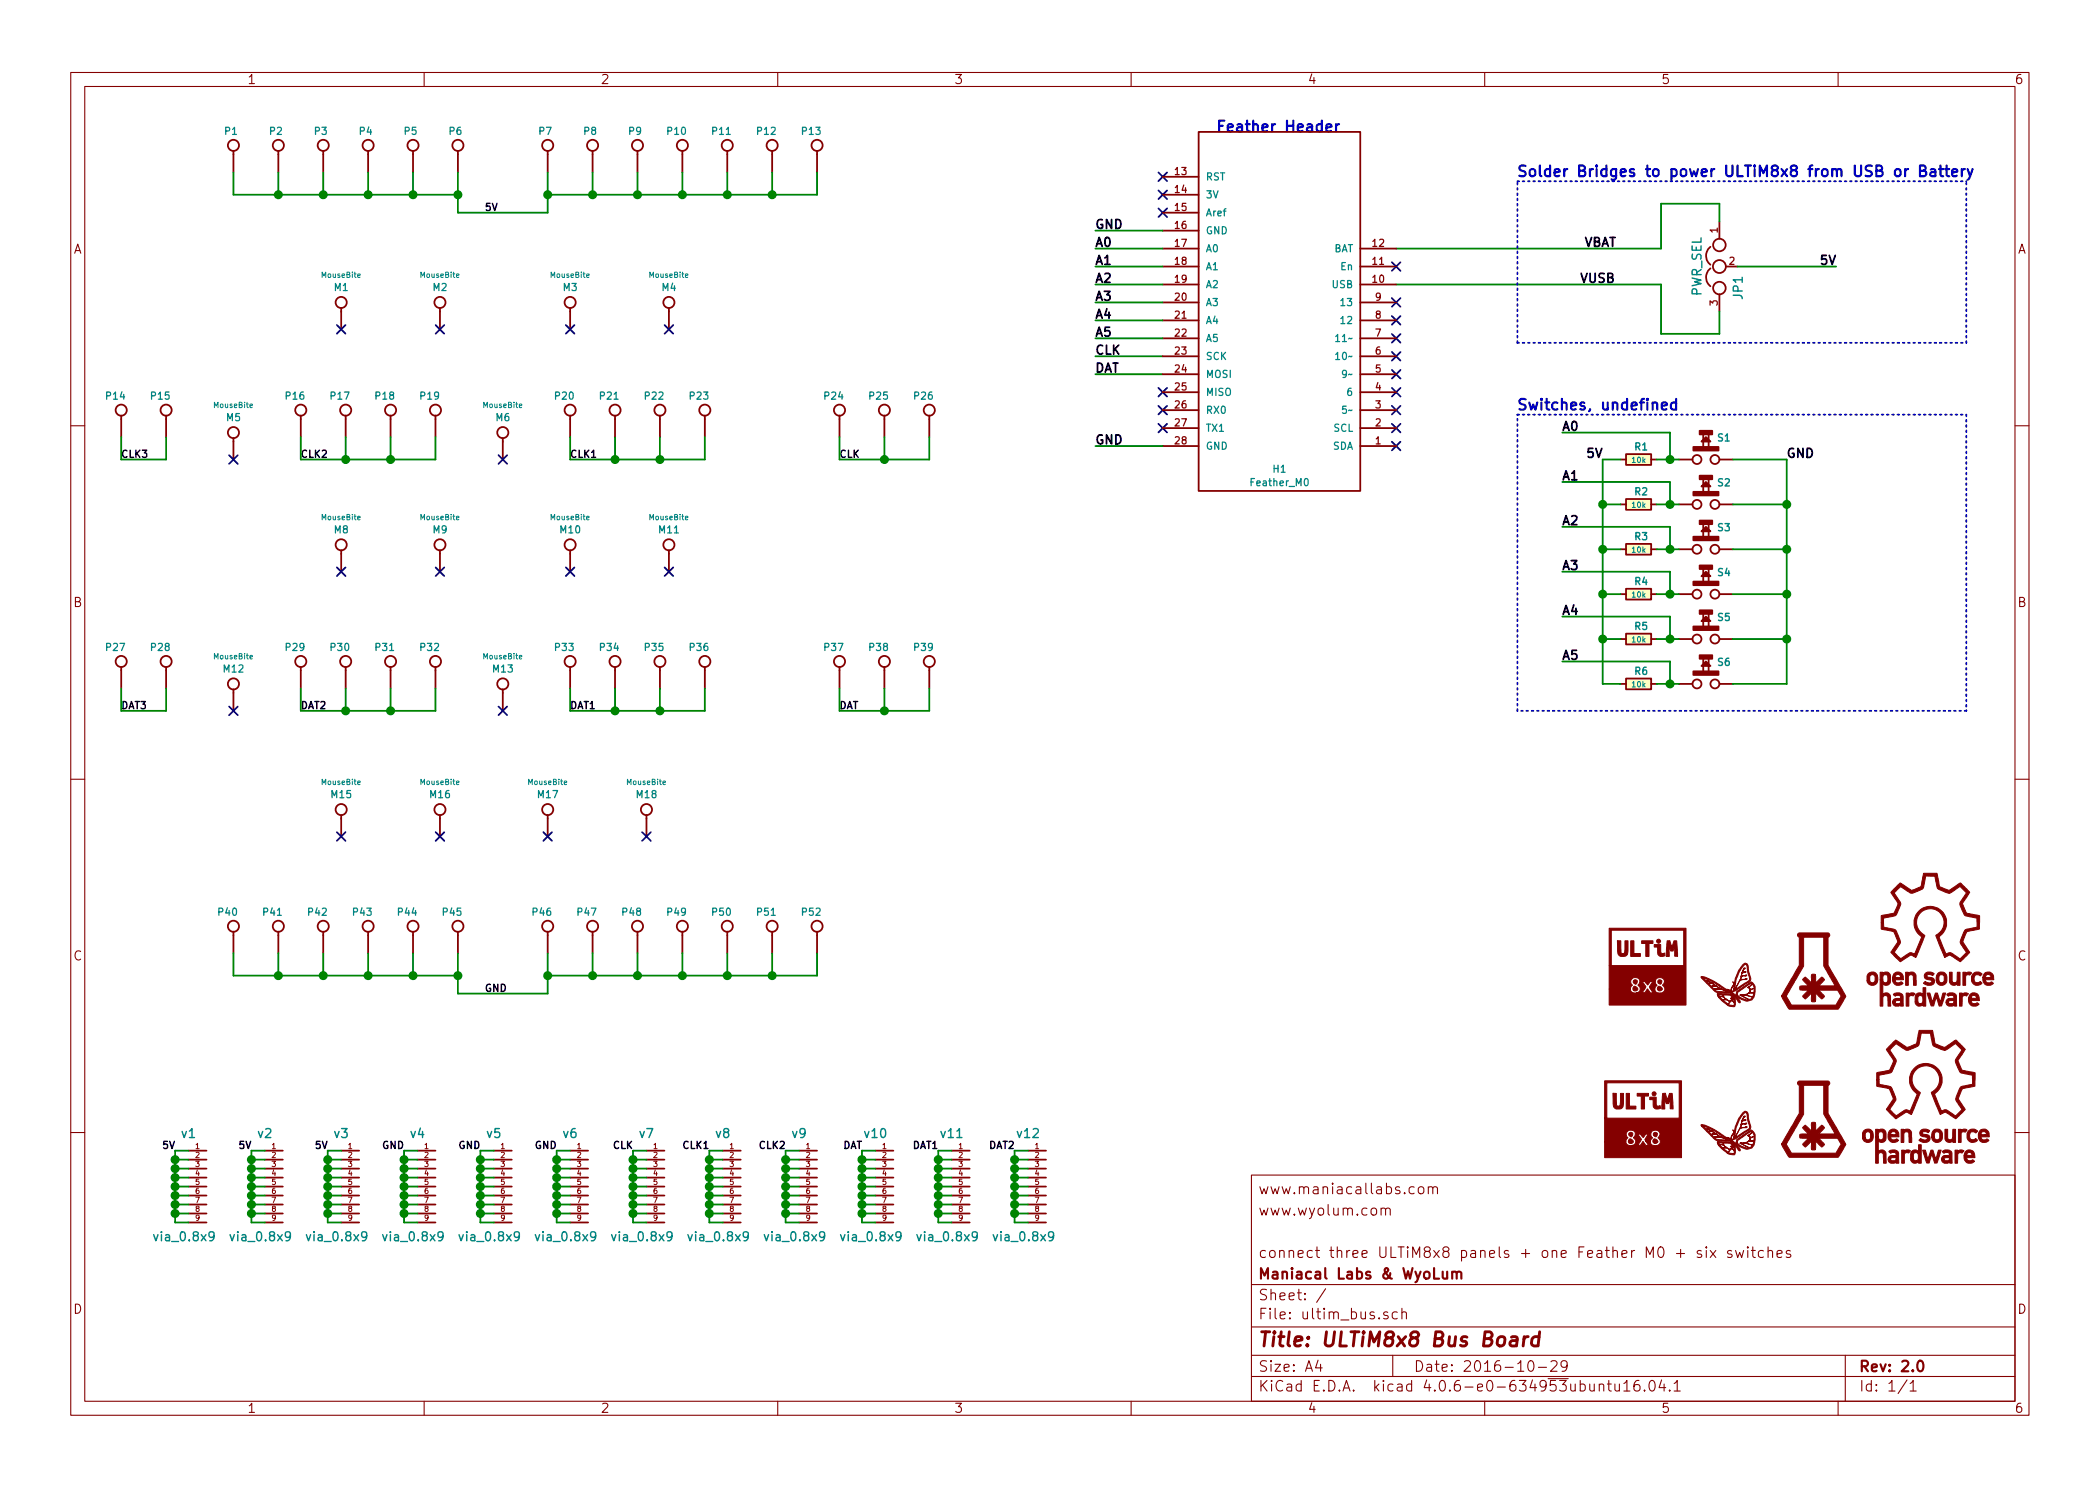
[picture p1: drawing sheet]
<svg xmlns="http://www.w3.org/2000/svg" width="297mm" height="210mm" viewBox="0 0 297 210" stroke-linecap="round" stroke-linejoin="round" font-family="sans-serif">
<defs><g id="words">
<text font-size="2.8" fill="#840000" x="178" y="190.5">Title: ULTiM8x8 Bus Board</text>
<g font-size="2.1" fill="#0000c2">
<text x="172.1" y="18.7">Feather Header</text>
<text x="214.6" y="25">Solder Bridges to power ULTiM8x8 from USB or Battery</text>
<text x="214.6" y="58">Switches, undefined</text>
</g>
<g font-size="2.1" fill="#840000">
<text x="178" y="172">www.wyolum.com</text>
<text x="178" y="169">www.maniacallabs.com</text>
<text x="178" y="178">connect three ULTiM8x8 panels + one Feather M0 + six switches</text>
<text x="178" y="184">Sheet: /</text>
<text x="178" y="181">Maniacal Labs &amp; WyoLum</text>
<text x="178" y="186.7">File: ultim_bus.sch</text>
<text x="178" y="196.9">KiCad E.D.A. kicad 4.0.6-e0-634953ubuntu16.04.1</text>
<text x="178" y="194.1">Size: A4</text>
<text x="200" y="194.1">Date: 2016-10-29</text>
<text x="263" y="194.1">Rev: 2.0</text>
<text x="263" y="196.9">Id: 1/1</text>
</g>
<g font-size="1.8" fill="#840000">
<text x="35" y="11.9">1</text>
<text x="85" y="11.9">2</text>
<text x="135" y="11.9">3</text>
<text x="185" y="11.9">4</text>
<text x="235" y="11.9">5</text>
<text x="285" y="11.9">6</text>
<text x="10.4" y="35.9">A</text>
<text x="285.4" y="35.9">A</text>
<text x="10.4" y="85.9">B</text>
<text x="285.4" y="85.9">B</text>
<text x="10.4" y="135.9">C</text>
<text x="285.4" y="135.9">C</text>
<text x="10.4" y="185.9">D</text>
<text x="285.4" y="185.9">D</text>
<text x="35" y="199.9">1</text>
<text x="85" y="199.9">2</text>
<text x="135" y="199.9">3</text>
<text x="185" y="199.9">4</text>
<text x="235" y="199.9">5</text>
<text x="285" y="199.9">6</text>
</g>
<g font-size="1.8">
<text x="154.9" y="34.9">A0</text>
<text x="154.9" y="32.4">GND</text>
<text x="224.2" y="34.9">VBAT</text>
<text x="154.9" y="37.5">A1</text>
<text x="154.9" y="40">A2</text>
<text x="223.5" y="40">VUSB</text>
<text x="257.6" y="37.5">5V</text>
<text x="154.9" y="42.5">A3</text>
<text x="154.9" y="45.1">A4</text>
<text x="154.9" y="47.6">A5</text>
<text x="154.9" y="50.2">CLK</text>
<text x="154.9" y="52.7">DAT</text>
<text x="154.9" y="62.9">GND</text>
<text x="221" y="61">A0</text>
<text x="224.5" y="64.8">5V</text>
<text x="252.7" y="64.8">GND</text>
<text x="221" y="67.9">A1</text>
<text x="221" y="74.3">A2</text>
<text x="221" y="80.6">A3</text>
<text x="221" y="87">A4</text>
<text x="221" y="93.3">A5</text>
</g>
<g font-size="1.8" fill="#008484">
<text x="240.7" y="42" transform="rotate(-90 240.7 42)">PWR_SEL</text>
<text x="246.5" y="42.3" transform="rotate(-90 246.5 42.3)">JP1</text>
<text x="25.7" y="161">v1</text>
<text x="36.5" y="161">v2</text>
<text x="47.3" y="161">v3</text>
<text x="58.1" y="161">v4</text>
<text x="68.9" y="161">v5</text>
<text x="79.7" y="161">v6</text>
<text x="90.5" y="161">v7</text>
<text x="101.3" y="161">v8</text>
<text x="112.1" y="161">v9</text>
<text x="122.4" y="161">v10</text>
<text x="133.1" y="161">v11</text>
<text x="143.9" y="161">v12</text>
<text x="22.1" y="175.6">via_0.8x9</text>
<text x="32.9" y="175.6">via_0.8x9</text>
<text x="43.7" y="175.6">via_0.8x9</text>
<text x="54.5" y="175.6">via_0.8x9</text>
<text x="65.3" y="175.6">via_0.8x9</text>
<text x="76.1" y="175.6">via_0.8x9</text>
<text x="86.9" y="175.6">via_0.8x9</text>
<text x="97.7" y="175.6">via_0.8x9</text>
<text x="108.5" y="175.6">via_0.8x9</text>
<text x="119.3" y="175.6">via_0.8x9</text>
<text x="130" y="175.6">via_0.8x9</text>
<text x="140.8" y="175.6">via_0.8x9</text>
</g>
<g font-size="1.4" fill="#008484">
<text x="31.8" y="19.1">P1</text>
<text x="38.2" y="19.1">P2</text>
<text x="44.5" y="19.1">P3</text>
<text x="50.9" y="19.1">P4</text>
<text x="57.2" y="19.1">P5</text>
<text x="63.6" y="19.1">P6</text>
<text x="76.3" y="19.1">P7</text>
<text x="82.6" y="19.1">P8</text>
<text x="89" y="19.1">P9</text>
<text x="94.4" y="19.1">P10</text>
<text x="100.8" y="19.1">P11</text>
<text x="107.1" y="19.1">P12</text>
<text x="113.5" y="19.1">P13</text>
<text x="170.6" y="25.5">RST</text>
<text x="170.6" y="28.1">3V</text>
<text x="170.6" y="30.6">Aref</text>
<text x="170.6" y="33.1">GND</text>
<text x="170.6" y="35.7">A0</text>
<text x="188.5" y="35.7">BAT</text>
<text x="47.3" y="41.2">M1</text>
<text x="61.3" y="41.2">M2</text>
<text x="79.7" y="41.2">M3</text>
<text x="93.6" y="41.2">M4</text>
<text x="170.6" y="38.2">A1</text>
<text x="170.6" y="40.8">A2</text>
<text x="188.4" y="40.8">USB</text>
<text x="189.6" y="38.2">En</text>
<text x="170.6" y="43.3">A3</text>
<text x="170.6" y="45.8">A4</text>
<text x="189.8" y="45.8">12</text>
<text x="189.8" y="43.3">13</text>
<text x="170.6" y="48.4">A5</text>
<text x="170.6" y="50.9">SCK</text>
<text x="170.6" y="53.5">MOSI</text>
<text x="189.8" y="50.9">10</text>
<text x="189.8" y="48.4">11</text>
<text x="190.6" y="53.5">9</text>
<text x="15.1" y="56.5">P14</text>
<text x="21.4" y="56.5">P15</text>
<text x="32.1" y="59.6">M5</text>
<text x="40.5" y="56.5">P16</text>
<text x="46.8" y="56.5">P17</text>
<text x="53.2" y="56.5">P18</text>
<text x="59.5" y="56.5">P19</text>
<text x="70.2" y="59.6">M6</text>
<text x="78.6" y="56.5">P20</text>
<text x="84.9" y="56.5">P21</text>
<text x="91.3" y="56.5">P22</text>
<text x="97.6" y="56.5">P23</text>
<text x="116.7" y="56.5">P24</text>
<text x="123" y="56.5">P25</text>
<text x="129.4" y="56.5">P26</text>
<text x="170.6" y="56">MISO</text>
<text x="170.6" y="58.5">RX0</text>
<text x="190.6" y="58.5">5</text>
<text x="190.6" y="56">6</text>
<text x="170.6" y="61.1">TX1</text>
<text x="170.6" y="63.6">GND</text>
<text x="188.4" y="63.6">SDA</text>
<text x="188.6" y="61.1">SCL</text>
<text x="231.2" y="63.7">R1</text>
<text x="243" y="62.5">S1</text>
<text x="177" y="68.8">Feather_M0</text>
<text x="180.1" y="66.9">H1</text>
<text x="231.2" y="70.1">R2</text>
<text x="243" y="68.8">S2</text>
<text x="47.3" y="75.5">M8</text>
<text x="61.3" y="75.5">M9</text>
<text x="79.3" y="75.5">M10</text>
<text x="93.2" y="75.5">M11</text>
<text x="231.2" y="76.4">R3</text>
<text x="243" y="75.2">S3</text>
<text x="231.2" y="82.8">R4</text>
<text x="243" y="81.5">S4</text>
<text x="231.2" y="89.1">R5</text>
<text x="243" y="87.9">S5</text>
<text x="15.1" y="92.1">P27</text>
<text x="21.4" y="92.1">P28</text>
<text x="31.6" y="95.1">M12</text>
<text x="40.5" y="92.1">P29</text>
<text x="46.8" y="92.1">P30</text>
<text x="53.2" y="92.1">P31</text>
<text x="59.5" y="92.1">P32</text>
<text x="69.7" y="95.1">M13</text>
<text x="78.6" y="92.1">P33</text>
<text x="84.9" y="92.1">P34</text>
<text x="91.3" y="92.1">P35</text>
<text x="97.6" y="92.1">P36</text>
<text x="116.7" y="92.1">P37</text>
<text x="123" y="92.1">P38</text>
<text x="129.4" y="92.1">P39</text>
<text x="231.2" y="95.5">R6</text>
<text x="243" y="94.2">S6</text>
<text x="46.9" y="112.9">M15</text>
<text x="60.9" y="112.9">M16</text>
<text x="76.1" y="112.9">M17</text>
<text x="90.1" y="112.9">M18</text>
<text x="30.9" y="129.6">P40</text>
<text x="37.3" y="129.6">P41</text>
<text x="43.6" y="129.6">P42</text>
<text x="50" y="129.6">P43</text>
<text x="56.3" y="129.6">P44</text>
<text x="62.7" y="129.6">P45</text>
<text x="75.4" y="129.6">P46</text>
<text x="81.7" y="129.6">P47</text>
<text x="88.1" y="129.6">P48</text>
<text x="94.4" y="129.6">P49</text>
<text x="100.8" y="129.6">P50</text>
<text x="107.1" y="129.6">P51</text>
<text x="113.5" y="129.6">P52</text>
</g>
<g font-size="1.4">
<text x="68.6" y="29.8">5V</text>
<text x="17.1" y="64.8">CLK3</text>
<text x="42.5" y="64.8">CLK2</text>
<text x="80.6" y="64.8">CLK1</text>
<text x="118.7" y="64.8">CLK</text>
<text x="17.1" y="100.3">DAT3</text>
<text x="42.5" y="100.3">DAT2</text>
<text x="80.6" y="100.3">DAT1</text>
<text x="118.7" y="100.3">DAT</text>
<text x="68.6" y="140.3">GND</text>
<text x="23" y="162.6">5V</text>
<text x="33.8" y="162.6">5V</text>
<text x="44.6" y="162.6">5V</text>
<text x="54" y="162.6">GND</text>
<text x="64.8" y="162.6">GND</text>
<text x="75.6" y="162.6">GND</text>
<text x="86.6" y="162.6">CLK</text>
<text x="96.6" y="162.6">CLK1</text>
<text x="107.4" y="162.6">CLK2</text>
<text x="119" y="162.6">DAT</text>
<text x="129" y="162.6">DAT1</text>
<text x="139.8" y="162.6">DAT2</text>
</g>
<g font-size="1.4" fill="#840000">
<text x="166.2" y="24.8">13</text>
<text x="166.2" y="27.3">14</text>
<text x="166.2" y="29.8">15</text>
<text x="166.2" y="32.4">16</text>
<text x="166.2" y="34.9">17</text>
<text x="194.2" y="34.9">12</text>
<text x="243" y="32.9" transform="rotate(-90 243 32.9)">1</text>
<text x="166.2" y="37.5">18</text>
<text x="166.2" y="40">19</text>
<text x="194.2" y="40">10</text>
<text x="194.2" y="37.5">11</text>
<text x="244.6" y="37.5">2</text>
<text x="166.2" y="42.5">20</text>
<text x="166.2" y="45.1">21</text>
<text x="166.2" y="47.6">22</text>
<text x="194.6" y="47.6">7</text>
<text x="194.6" y="45.1">8</text>
<text x="194.6" y="42.5">9</text>
<text x="243" y="43.2" transform="rotate(-90 243 43.2)">3</text>
<text x="166.2" y="50.2">23</text>
<text x="166.2" y="52.7">24</text>
<text x="194.6" y="52.7">5</text>
<text x="194.6" y="50.2">6</text>
<text x="166.2" y="55.2">25</text>
<text x="166.2" y="57.8">26</text>
<text x="194.6" y="57.8">3</text>
<text x="194.6" y="55.2">4</text>
<text x="166.2" y="60.3">27</text>
<text x="166.2" y="62.9">28</text>
<text x="194.6" y="62.9">1</text>
<text x="194.6" y="60.3">2</text>
</g>
<g font-size="1.1" fill="#008484">
<text x="45.6" y="39.3">MouseBite</text>
<text x="59.5" y="39.3">MouseBite</text>
<text x="78" y="39.3">MouseBite</text>
<text x="91.9" y="39.3">MouseBite</text>
<text x="30.3" y="57.7">MouseBite</text>
<text x="68.4" y="57.7">MouseBite</text>
<text x="230.9" y="65.5">10k</text>
<text x="230.9" y="71.8">10k</text>
<text x="45.6" y="73.6">MouseBite</text>
<text x="59.5" y="73.6">MouseBite</text>
<text x="78" y="73.6">MouseBite</text>
<text x="91.9" y="73.6">MouseBite</text>
<text x="230.9" y="78.2">10k</text>
<text x="230.9" y="84.5">10k</text>
<text x="30.3" y="93.3">MouseBite</text>
<text x="68.4" y="93.3">MouseBite</text>
<text x="230.9" y="90.9">10k</text>
<text x="230.9" y="97.2">10k</text>
<text x="45.6" y="111">MouseBite</text>
<text x="59.5" y="111">MouseBite</text>
<text x="74.8" y="111">MouseBite</text>
<text x="88.7" y="111">MouseBite</text>
</g>
<g font-size="1.1" fill="#840000">
<text x="27.7" y="162.6">1</text>
<text x="27.7" y="163.8">2</text>
<text x="27.7" y="165.1">3</text>
<text x="27.7" y="166.4">4</text>
<text x="27.7" y="167.6">5</text>
<text x="38.5" y="162.6">1</text>
<text x="38.5" y="163.8">2</text>
<text x="38.5" y="165.1">3</text>
<text x="38.5" y="166.4">4</text>
<text x="38.5" y="167.6">5</text>
<text x="49.3" y="162.6">1</text>
<text x="49.3" y="163.8">2</text>
<text x="49.3" y="165.1">3</text>
<text x="49.3" y="166.4">4</text>
<text x="49.3" y="167.6">5</text>
<text x="60" y="162.6">1</text>
<text x="60" y="163.8">2</text>
<text x="60" y="165.1">3</text>
<text x="60" y="166.4">4</text>
<text x="60" y="167.6">5</text>
<text x="70.8" y="162.6">1</text>
<text x="70.8" y="163.8">2</text>
<text x="70.8" y="165.1">3</text>
<text x="70.8" y="166.4">4</text>
<text x="70.8" y="167.6">5</text>
<text x="81.6" y="162.6">1</text>
<text x="81.6" y="163.8">2</text>
<text x="81.6" y="165.1">3</text>
<text x="81.6" y="166.4">4</text>
<text x="81.6" y="167.6">5</text>
<text x="92.4" y="162.6">1</text>
<text x="92.4" y="163.8">2</text>
<text x="92.4" y="165.1">3</text>
<text x="92.4" y="166.4">4</text>
<text x="92.4" y="167.6">5</text>
<text x="103.2" y="162.6">1</text>
<text x="103.2" y="163.8">2</text>
<text x="103.2" y="165.1">3</text>
<text x="103.2" y="166.4">4</text>
<text x="103.2" y="167.6">5</text>
<text x="114" y="162.6">1</text>
<text x="114" y="163.8">2</text>
<text x="114" y="165.1">3</text>
<text x="114" y="166.4">4</text>
<text x="114" y="167.6">5</text>
<text x="124.8" y="162.6">1</text>
<text x="124.8" y="163.8">2</text>
<text x="124.8" y="165.1">3</text>
<text x="124.8" y="166.4">4</text>
<text x="124.8" y="167.6">5</text>
<text x="135.6" y="162.6">1</text>
<text x="135.6" y="163.8">2</text>
<text x="135.6" y="165.1">3</text>
<text x="135.6" y="166.4">4</text>
<text x="135.6" y="167.6">5</text>
<text x="146.4" y="162.6">1</text>
<text x="146.4" y="163.8">2</text>
<text x="146.4" y="165.1">3</text>
<text x="146.4" y="166.4">4</text>
<text x="146.4" y="167.6">5</text>
<text x="27.7" y="168.9">6</text>
<text x="27.7" y="170.2">7</text>
<text x="27.7" y="171.4">8</text>
<text x="27.7" y="172.7">9</text>
<text x="38.5" y="168.9">6</text>
<text x="38.5" y="170.2">7</text>
<text x="38.5" y="171.4">8</text>
<text x="38.5" y="172.7">9</text>
<text x="49.3" y="168.9">6</text>
<text x="49.3" y="170.2">7</text>
<text x="49.3" y="171.4">8</text>
<text x="49.3" y="172.7">9</text>
<text x="60" y="168.9">6</text>
<text x="60" y="170.2">7</text>
<text x="60" y="171.4">8</text>
<text x="60" y="172.7">9</text>
<text x="70.8" y="168.9">6</text>
<text x="70.8" y="170.2">7</text>
<text x="70.8" y="171.4">8</text>
<text x="70.8" y="172.7">9</text>
<text x="81.6" y="168.9">6</text>
<text x="81.6" y="170.2">7</text>
<text x="81.6" y="171.4">8</text>
<text x="81.6" y="172.7">9</text>
<text x="92.4" y="168.9">6</text>
<text x="92.4" y="170.2">7</text>
<text x="92.4" y="171.4">8</text>
<text x="92.4" y="172.7">9</text>
<text x="103.2" y="168.9">6</text>
<text x="103.2" y="170.2">7</text>
<text x="103.2" y="171.4">8</text>
<text x="103.2" y="172.7">9</text>
<text x="114" y="168.9">6</text>
<text x="114" y="170.2">7</text>
<text x="114" y="171.4">8</text>
<text x="114" y="172.7">9</text>
<text x="124.8" y="168.9">6</text>
<text x="124.8" y="170.2">7</text>
<text x="124.8" y="171.4">8</text>
<text x="124.8" y="172.7">9</text>
<text x="135.6" y="168.9">6</text>
<text x="135.6" y="170.2">7</text>
<text x="135.6" y="171.4">8</text>
<text x="135.6" y="172.7">9</text>
<text x="146.4" y="168.9">6</text>
<text x="146.4" y="170.2">7</text>
<text x="146.4" y="171.4">8</text>
<text x="146.4" y="172.7">9</text>
</g>
</g></defs>
<g fill="none" stroke="#840000" stroke-width=".15">
<path d="M10 10.3h277v189.9h-277zM12 12.2h273v186.1h-273zM60 10.3v1.9M110 10.3v1.9M160 10.3v1.9M210 10.3v1.9M260 10.3v1.9M10 60.2h2M285 60.2h2M10 110.3h2M285 110.3h2M10 160.2h2"/>
<path d="M177 166.3h108v32h-108zM195.4 171.1a.38 .38 0 0 1 .6 0v.8M195.4 170.9v1M196 171.1a.36 .36 0 0 1 .3-.2 .36 .36 0 0 1 .3 .2v.8M200.7 168a.41 .41 0 0 1 .7 .2v.4a.41 .41 0 0 1-.4 .3 .41 .41 0 0 1-.4-.3zM202 168a.38 .38 0 0 1 .7 .1v.8M202 167.9v1M202.7 168.1a.36 .36 0 0 1 .3-.2 .36 .36 0 0 1 .3 .2v.8M240.6 177a.37 .37 0 0 0-.5 .1v.1a.54 .54 0 0 0 .5 .3l.1 .1-.1 .2-.1 .1-.4-.1M241.4 176.4l-.1 .1 .1 .1v-.1v-.1v.2M241.4 176.9v1M241.9 176.9l.8 1"/>
<path d="M242.7 176.9l-.8 1M244.9 177a.37 .37 0 0 0-.6 .1v.1a.54 .54 0 0 0 .6 .3l.1 .1-.1 .2-.1 .1-.5-.1M245.5 176.9l.3 1 .3-.7 .3 .7 .2-1M247.2 176.4l-.1 .1 .1 .1 .1-.1-.1-.1v.2M247.2 176.9v1M247.7 176.9h.6M247.9 176.4v1.3l.2 .2h.2M249.4 177l-.4-.1-.3 .3 .1 .6 .2 .1 .4-.1M250.1 177.1a.38 .38 0 0 1 .6 0v.8M250.1 176.4v1.5M251.4 177.4l.7-.1-.1-.3-.4-.1-.2 .2v.7l.2 .1 .4-.1M253.2 177a.37 .37 0 0 0-.5 .1v.1a.54 .54 0 0 0 .5 .3l.1 .1-.1 .2-.1 .1-.4-.1"/>
<path d="M285 160.2h2M60 198.3v1.9M110 198.3v1.9M160 198.3v1.9M177 194.8h108M177 191.8h108M177 187.8h108M177 181.8h108M186.4 192.5l-.3 1h.9M186.8 193v1M187.5 182.3l-1.3 2M196.3 185.7a.37 .37 0 0 0-.6 .1v.1a.54 .54 0 0 0 .6 .3l.1 .1-.1 .2-.2 .1-.4-.1"/>
<path d="M197 191.8v3M197.6 185.7l-.4-.1-.3 .3 .1 .6 .2 .1 .4-.1M198.3 185.7a.38 .38 0 0 1 .6 .1v.8M198.3 185.1v1.5M210 198.3v1.9M216.3 192.7a.35 .35 0 0 1 .3-.2 .35 .35 0 0 1 .3 .3 .77 .77 0 0 1-.4 1.2 .9 .9 0 0 1-.2-1.3zM217.6 193.5h1.1M219.4 192.7l.2-.2 .5 .1a.37 .37 0 0 1 .1 .6l-.9 .8h.9M221.7 193.2l-.3 .3h-.3l-.3-.3v-.4l.2-.2 .4-.1 .2 .2a1.19 1.19 0 0 1-.2 1.2l-.4 .1M226.2 196a.38 .38 0 0 1 .6 0v.8M226.2 195.8v1M227.4 195.8h.5"/>
<path d="M227.6 195.3v1.3l.2 .2h.1M228.4 195.8l.1 .9a.4 .4 0 0 0 .6 0M229.1 195.8v1M229.7 195.8l.4-.5v1.5M229.7 196.8h.9M231.8 195.3a.59 .59 0 0 0-.7 .7l.1 .7 .2 .1h.3l.2-.1 .1-.5-.2-.2-.4-.1-.3 .3M232.6 196.7h.1l-.1 .1-.1-.1h.1v.1M233.4 195.5a.35 .35 0 0 1 .4-.2 .35 .35 0 0 1 .2 .3 .77 .77 0 0 1-.4 1.2 .9 .9 0 0 1-.2-1.3zM235 195.2l-.3 1.1h.9M235.4 195.8v1M236.2 196.7v.1l-.1-.1h.1v.1M236.8 195.8l.4-.5v1.5"/>
<path d="M236.8 196.8h.9M260 198.3v1.9M261 191.8v6.5M269.7 195.2l-1.2 2M270.2 195.8l.4-.5v1.5M270.2 196.8h.8"/>
</g>
<path d="M204.1 179.9v.9a.4 .4 0 0 0 .6 0M204.7 179.9v1M205.4 179.9v1M205.4 180.1a.38 .38 0 0 1 .6 0v.8M206 180.1a.36 .36 0 0 1 .4-.2 .36 .36 0 0 1 .3 .2v.8M271.3 192.7a.35 .35 0 0 1 .4-.2 .35 .35 0 0 1 .3 .3 .77 .77 0 0 1-.4 1.2 .9 .9 0 0 1-.3-1.3z" fill="none" stroke="#840000" stroke-width=".3"/>
<path d="M215.6 189.1l-.2 1.3M216.2 189.1a.54 .54 0 0 0-.7 .4M217.7 189.2a.7 .7 0 0 0-1 .3l-.1 .6 .1 .2 .3 .1 .6-.1M217.8 188.4l-.2 2" fill="none" stroke="#840000" stroke-width=".41"/>
<g fill="none" stroke="#840000" stroke-width=".25">
<path d="M169.5 18.7h22.9v50.8h-22.9zM33 21.3v3.1M39.4 21.3v3.1M45.7 21.3v3.1M52.1 21.3v3.1M58.4 21.3v3.1M64.8 21.3v3.1M77.5 21.3v3.1M83.8 21.3v3.1M90.2 21.3v3.1M96.5 21.3v3.1M102.9 21.3v3.1"/>
<path d="M109.2 21.3v3.1M115.6 21.3v3.1M164.5 37.7h5M164.5 35.2h5M164.5 25h5M164.5 27.6h5M164.5 30.1h5M164.5 32.6h5M192.4 37.7h5.1M192.4 35.2h5.1M241.9 34.9a1.63 1.63 0 0 0 0 2.6M241.9 38a1.63 1.63 0 0 0 0 2.5"/>
<path d="M243.2 31.4v2.4M17.1 58.8v3M23.5 58.8v3M42.5 58.8v3M48.3 43.6v3M48.9 58.8v3M55.2 58.8v3M61.6 58.8v3M62.2 43.6v3M80.6 43.6v3M80.6 58.8v3M87 58.8v3"/>
<path d="M93.3 58.8v3M94.6 43.6v3M99.7 58.8v3M118.7 58.8v3M125.1 58.8v3M131.4 58.8v3M164.5 58h5M164.5 55.5h5M164.5 53h5M164.5 50.4h5M164.5 47.9h5M164.5 45.3h5"/>
<path d="M164.5 42.8h5M164.5 40.3h5M192.4 58h5.1M192.4 55.5h5.1M192.4 53h5.1M192.4 50.4h5.1M192.4 47.9h5.1M192.4 45.3h5.1M192.4 42.8h5.1M192.4 40.3h5.1M243.2 41.7v2.4M33 62v3"/>
<path d="M48.3 77.8v3.1M62.2 77.8v3.1M71.1 62v3M80.6 77.8v3.1M94.6 77.8v3.1M164.5 63.1h5M164.5 60.6h5M192.4 63.1h5.1M192.4 60.6h5.1M229.2 65h.8M229.2 71.4h.8M229.2 77.7h.8"/>
<path d="M230 64.3h3.6v1.5h-3.6zM230 70.6h3.6v1.5h-3.6zM230 77h3.6v1.5h-3.6zM233.6 65h.7M233.6 71.4h.7M233.6 77.7h.7M237.5 65h1.9M237.5 71.4h1.9M237.5 77.7h1.9M240.9 61.5v1.7M240.9 67.8v1.8M240.9 74.2v1.7"/>
<path d="M241.7 61.5v1.7M241.7 67.8v1.8M241.7 74.2v1.7M243.2 65h1.9M243.2 71.4h1.9M243.2 77.7h1.9M17.1 94.4v3M23.5 94.4v3M33 97.5v3.1M42.5 94.4v3M48.9 94.4v3M55.2 94.4v3"/>
<path d="M61.6 94.4v3M71.1 97.5v3.1M80.6 94.4v3M87 94.4v3M93.3 94.4v3M99.7 94.4v3M118.7 94.4v3M125.1 94.4v3M131.4 94.4v3M229.2 84.1h.8M229.2 90.4h.8M229.2 96.8h.8"/>
<path d="M230 83.3h3.6v1.5h-3.6zM230 89.7h3.6v1.5h-3.6zM230 96h3.6v1.5h-3.6zM233.6 84.1h.7M233.6 90.4h.7M233.6 96.8h.7M237.5 84.1h1.9M237.5 90.4h1.9M237.5 96.8h1.9M240.9 80.5v1.8M240.9 86.9v1.7M240.9 93.2v1.8"/>
<path d="M241.7 80.5v1.8M241.7 86.9v1.7M241.7 93.2v1.8M243.2 84.1h1.9M243.2 90.4h1.9M243.2 96.8h1.9M48.3 115.3v3.1M62.2 115.3v3.1M77.5 115.3v3.1M91.4 115.3v3.1M33 131.8v3.1M39.4 131.8v3.1"/>
<path d="M45.7 131.8v3.1M52.1 131.8v3.1M58.4 131.8v3.1M64.8 131.8v3.1M77.5 131.8v3.1M83.8 131.8v3.1M90.2 131.8v3.1M96.5 131.8v3.1M102.9 131.8v3.1M109.2 131.8v3.1M115.6 131.8v3.1M26.7 162.8h2.5"/>
<path d="M26.7 164.1h2.5M26.7 165.3h2.5M26.7 166.6h2.5M26.7 167.9h2.5M26.7 169.2h2.5M26.7 170.4h2.5M26.7 171.7h2.5M26.7 173h2.5M37.5 162.8h2.5M37.5 164.1h2.5M37.5 165.3h2.5M37.5 166.6h2.5"/>
<path d="M37.5 167.9h2.5M37.5 169.2h2.5M37.5 170.4h2.5M37.5 171.7h2.5M37.5 173h2.5M48.3 162.8h2.5M48.3 164.1h2.5M48.3 165.3h2.5M48.3 166.6h2.5M48.3 167.9h2.5M48.3 169.2h2.5M48.3 170.4h2.5"/>
<path d="M48.3 171.7h2.5M48.3 173h2.5M59.1 162.8h2.5M59.1 164.1h2.5M59.1 165.3h2.5M59.1 166.6h2.5M59.1 167.9h2.5M59.1 169.2h2.5M59.1 170.4h2.5M59.1 171.7h2.5M59.1 173h2.5M69.8 162.8h2.6"/>
<path d="M69.8 164.1h2.6M69.8 165.3h2.6M69.8 166.6h2.6M69.8 167.9h2.6M69.8 169.2h2.6M69.8 170.4h2.6M69.8 171.7h2.6M69.8 173h2.6M80.6 162.8h2.6M80.6 164.1h2.6M80.6 165.3h2.6M80.6 166.6h2.6"/>
<path d="M80.6 167.9h2.6M80.6 169.2h2.6M80.6 170.4h2.6M80.6 171.7h2.6M80.6 173h2.6M91.4 162.8h2.6M91.4 164.1h2.6M91.4 165.3h2.6M91.4 166.6h2.6M91.4 167.9h2.6M91.4 169.2h2.6M91.4 170.4h2.6"/>
<path d="M91.4 171.7h2.6M91.4 173h2.6M102.2 162.8h2.6M102.2 164.1h2.6M102.2 165.3h2.6M102.2 166.6h2.6M102.2 167.9h2.6M102.2 169.2h2.6M102.2 170.4h2.6M102.2 171.7h2.6M102.2 173h2.6M113 162.8h2.6"/>
<path d="M113 164.1h2.6M113 165.3h2.6M113 166.6h2.6M113 167.9h2.6M113 169.2h2.6M113 170.4h2.6M113 171.7h2.6M113 173h2.6M123.8 162.8h2.6M123.8 164.1h2.6M123.8 165.3h2.6M123.8 166.6h2.6"/>
<path d="M123.8 167.9h2.6M123.8 169.2h2.6M123.8 170.4h2.6M123.8 171.7h2.6M123.8 173h2.6M134.6 162.8h2.6M134.6 164.1h2.6M134.6 165.3h2.6M134.6 166.6h2.6M134.6 167.9h2.6M134.6 169.2h2.6M134.6 170.4h2.6"/>
<path d="M134.6 171.7h2.6M134.6 173h2.6M145.4 162.8h2.6M145.4 164.1h2.6M145.4 165.3h2.6M145.4 166.6h2.6M145.4 167.9h2.6M145.4 169.2h2.6M145.4 170.4h2.6M145.4 171.7h2.6M145.4 173h2.6"/>
<circle cx="33" cy="20.6" r=".79"/>
<circle cx="39.4" cy="20.6" r=".79"/>
<circle cx="45.7" cy="20.6" r=".79"/>
<circle cx="52.1" cy="20.6" r=".79"/>
<circle cx="58.4" cy="20.6" r=".79"/>
<circle cx="64.8" cy="20.6" r=".79"/>
<circle cx="77.5" cy="20.6" r=".79"/>
<circle cx="83.8" cy="20.6" r=".79"/>
<circle cx="90.2" cy="20.6" r=".79"/>
<circle cx="96.5" cy="20.6" r=".79"/>
<circle cx="102.9" cy="20.6" r=".79"/>
<circle cx="109.2" cy="20.6" r=".79"/>
<circle cx="115.6" cy="20.6" r=".79"/>
<circle cx="243.2" cy="37.7" r=".91"/>
<circle cx="243.2" cy="34.7" r=".89"/>
<circle cx="17.1" cy="58" r=".79"/>
<circle cx="23.5" cy="58" r=".79"/>
<circle cx="42.5" cy="58" r=".79"/>
<circle cx="48.3" cy="42.8" r=".79"/>
<circle cx="48.9" cy="58" r=".79"/>
<circle cx="55.2" cy="58" r=".79"/>
<circle cx="61.6" cy="58" r=".79"/>
<circle cx="62.2" cy="42.8" r=".79"/>
<circle cx="80.6" cy="58" r=".79"/>
<circle cx="80.6" cy="42.8" r=".79"/>
<circle cx="87" cy="58" r=".79"/>
<circle cx="93.3" cy="58" r=".79"/>
<circle cx="94.6" cy="42.8" r=".79"/>
<circle cx="99.7" cy="58" r=".79"/>
<circle cx="118.7" cy="58" r=".79"/>
<circle cx="125.1" cy="58" r=".79"/>
<circle cx="131.4" cy="58" r=".79"/>
<circle cx="243.2" cy="40.8" r=".89"/>
<circle cx="33" cy="61.2" r=".79"/>
<circle cx="48.3" cy="77.1" r=".79"/>
<circle cx="62.2" cy="77.1" r=".79"/>
<circle cx="71.1" cy="61.2" r=".79"/>
<circle cx="80.6" cy="77.1" r=".79"/>
<circle cx="94.6" cy="77.1" r=".79"/>
<circle cx="240" cy="65" r=".63"/>
<circle cx="240" cy="77.7" r=".63"/>
<circle cx="240" cy="71.4" r=".63"/>
<circle cx="242.6" cy="71.4" r=".63"/>
<circle cx="242.6" cy="77.7" r=".63"/>
<circle cx="242.6" cy="65" r=".63"/>
<circle cx="17.1" cy="93.6" r=".79"/>
<circle cx="23.5" cy="93.6" r=".79"/>
<circle cx="33" cy="96.8" r=".79"/>
<circle cx="42.5" cy="93.6" r=".79"/>
<circle cx="48.9" cy="93.6" r=".79"/>
<circle cx="55.2" cy="93.6" r=".79"/>
<circle cx="61.6" cy="93.6" r=".79"/>
<circle cx="71.1" cy="96.8" r=".79"/>
<circle cx="80.6" cy="93.6" r=".79"/>
<circle cx="87" cy="93.6" r=".79"/>
<circle cx="93.3" cy="93.6" r=".79"/>
<circle cx="99.7" cy="93.6" r=".79"/>
<circle cx="118.7" cy="93.6" r=".79"/>
<circle cx="125.1" cy="93.6" r=".79"/>
<circle cx="131.4" cy="93.6" r=".79"/>
<circle cx="240" cy="90.4" r=".63"/>
<circle cx="240" cy="84.1" r=".63"/>
<circle cx="240" cy="96.8" r=".63"/>
<circle cx="242.6" cy="84.1" r=".63"/>
<circle cx="242.6" cy="90.4" r=".63"/>
<circle cx="242.6" cy="96.8" r=".63"/>
<circle cx="48.3" cy="114.5" r=".79"/>
<circle cx="62.2" cy="114.5" r=".79"/>
<circle cx="77.5" cy="114.5" r=".79"/>
<circle cx="91.4" cy="114.5" r=".79"/>
<circle cx="33" cy="131.1" r=".79"/>
<circle cx="39.4" cy="131.1" r=".79"/>
<circle cx="45.7" cy="131.1" r=".79"/>
<circle cx="52.1" cy="131.1" r=".79"/>
<circle cx="58.4" cy="131.1" r=".79"/>
<circle cx="64.8" cy="131.1" r=".79"/>
<circle cx="77.5" cy="131.1" r=".79"/>
<circle cx="83.8" cy="131.1" r=".79"/>
<circle cx="90.2" cy="131.1" r=".79"/>
<circle cx="96.5" cy="131.1" r=".79"/>
<circle cx="102.9" cy="131.1" r=".79"/>
<circle cx="109.2" cy="131.1" r=".79"/>
<circle cx="115.6" cy="131.1" r=".79"/>
</g>
<g fill="none" stroke="#008484" stroke-width=".14">
<path d="M50.6 39l.4-.1-.1-.1h-.2l-.1 .1v.3h.3M64.6 39l.3-.1v-.1h-.2l-.1 .1v.3h.3M83 39l.3-.1v-.1h-.2l-.1 .1v.3h.3M97 39l.3-.1v-.1h-.2l-.1 .1v.3h.3M35.4 57.4l.3-.1v-.1h-.2l-.1 .1v.3h.3M73.5 57.4l.3-.1v-.1h-.2l-.1 .1v.3h.3M50.6 73.3l.4-.1-.1-.1-.2-.1-.1 .1v.4h.3M64.6 73.3l.3-.1v-.1l-.2-.1-.1 .1v.4h.3M83 73.3l.3-.1v-.1l-.2-.1-.1 .1v.4h.3M97 73.3l.3-.1v-.1l-.2-.1-.1 .1v.4h.3M35.4 93l.3-.1v-.1l-.2-.1-.1 .1v.4h.3M73.5 93l.3-.1v-.1l-.2-.1-.1 .1v.4h.3"/>
<path d="M50.6 110.8l.4-.1-.1-.2h-.2l-.1 .1v.4h.3M64.6 110.8l.3-.1v-.2h-.2l-.1 .1v.4h.3M79.8 110.8l.4-.1-.1-.2h-.2l-.1 .1v.4h.3M93.8 110.8l.3-.1v-.2h-.2l-.1 .1v.4h.3"/>
</g>
<g fill="none" stroke="#000084" stroke-width=".25">
<path d="M163.9 24.4l1.2 1.2M163.9 26.9l1.2 1.3M163.9 29.5l1.2 1.2M165.1 24.4l-1.2 1.2M165.1 26.9l-1.2 1.3M165.1 29.5l-1.2 1.2M196.9 37.1l1.2 1.2M198.1 37.1l-1.2 1.2M47.7 46l1.2 1.2M48.9 46l-1.2 1.2M61.6 46l1.2 1.2M62.8 46l-1.2 1.2"/>
<path d="M80 46l1.3 1.2M81.3 46l-1.3 1.2M94 46l1.2 1.2M95.2 46l-1.2 1.2M163.9 54.9l1.2 1.2M163.9 57.4l1.2 1.2M163.9 60l1.2 1.2M165.1 54.9l-1.2 1.2M165.1 57.4l-1.2 1.2M165.1 60l-1.2 1.2M196.9 60l1.2 1.2M196.9 57.4l1.2 1.2"/>
<path d="M196.9 54.9l1.2 1.2M196.9 52.3l1.2 1.3M196.9 49.8l1.2 1.2M196.9 47.3l1.2 1.2M196.9 44.7l1.2 1.2M196.9 42.2l1.2 1.2M198.1 60l-1.2 1.2M198.1 57.4l-1.2 1.2M198.1 54.9l-1.2 1.2M198.1 52.3l-1.2 1.3M198.1 49.8l-1.2 1.2M198.1 47.3l-1.2 1.2"/>
<path d="M198.1 44.7l-1.2 1.2M198.1 42.2l-1.2 1.2M32.4 64.4l1.2 1.2M33.6 64.4l-1.2 1.2M70.5 64.4l1.2 1.2M71.7 64.4l-1.2 1.2M196.9 62.5l1.2 1.2M198.1 62.5l-1.2 1.2M32.4 100l1.2 1.2M33.6 100l-1.2 1.2M47.7 80.3l1.2 1.2M48.9 80.3l-1.2 1.2"/>
<path d="M61.6 80.3l1.2 1.2M62.8 80.3l-1.2 1.2M70.5 100l1.2 1.2M71.7 100l-1.2 1.2M80 80.3l1.3 1.2M81.3 80.3l-1.3 1.2M94 80.3l1.2 1.2M95.2 80.3l-1.2 1.2M47.7 117.7l1.2 1.3M48.9 117.7l-1.2 1.3M61.6 117.7l1.2 1.3M62.8 117.7l-1.2 1.3"/>
<path d="M76.9 117.7l1.2 1.3M78.1 117.7l-1.2 1.3M90.8 117.7l1.2 1.3M92 117.7l-1.2 1.3"/>
</g>
<g fill="none" stroke="#0000c2" stroke-width=".3">
<path d="M187.6 18.1l.7-.2v-.3h-.5l-.2 .2 .1 .7 .1 .1 .5-.1M189 17.6v1M189.4 17.6h-.3l-.1 .3M271.6 24.1h.6a.36 .36 0 0 0 .2-.4 .36 .36 0 0 0-.3-.3h-.5v1.5h.6a.4 .4 0 0 0 .3-.3 .4 .4 0 0 0-.2-.4l-.2-.1M273.1 24l.2-.1 .4 .1 .1 .9M273.8 24.3l-.5 .1a.3 .3 0 0 0-.3 .2 .3 .3 0 0 0 .3 .3h.5M274.3 23.9h.6M274.5 23.4v1.3v.2h.4M275.1 23.9h.6M275.3 23.4v1.3l.1 .2h.3M276.1 24.4l.8-.1-.1-.3-.4-.1-.3 .2 .1 .8h.2h.4M277.5 23.9v1"/>
<path d="M277.9 23.9l-.3 .1-.1 .2M278.3 23.9l.4 1M279 23.9l-.5 1.4-.2 .1M235.1 57.4l.7-.1-.1-.3-.4-.1-.2 .3v.7l.2 .1 .4-.1M237.1 57a.48 .48 0 0 0-.7 .1l-.1 .6a.48 .48 0 0 0 .8 .2M237.1 56.4v1.6"/>
</g>
<path d="M30.3 174.8l-.3 .3h-.2l-.2-.3 .1-.5h.3l.2 .1a.85 .85 0 0 1-.3 1.2h-.2M41.1 174.8l-.3 .3h-.2l-.2-.3 .1-.5h.3l.2 .1a.85 .85 0 0 1-.3 1.2h-.2M51.9 174.8l-.3 .3h-.2l-.2-.3 .1-.5h.3l.2 .1a.85 .85 0 0 1-.3 1.2h-.2M62.7 174.8l-.3 .3h-.2l-.2-.3 .1-.5h.3l.2 .1a.85 .85 0 0 1-.3 1.2h-.2M73.5 174.8l-.3 .3h-.2l-.3-.3 .1-.5h.4l.2 .1a.85 .85 0 0 1-.3 1.2h-.3M84.3 174.8l-.3 .3h-.2l-.3-.3 .1-.5h.4l.2 .1a.85 .85 0 0 1-.3 1.2h-.3M95 174.8l-.2 .3h-.2l-.3-.3 .1-.5h.4l.2 .1a.85 .85 0 0 1-.3 1.2h-.3M105.8 174.8l-.2 .3h-.2l-.3-.3 .1-.5h.4l.2 .1a.85 .85 0 0 1-.3 1.2h-.3M116.6 174.8l-.2 .3h-.2l-.3-.3 .1-.5h.4l.2 .1a.85 .85 0 0 1-.3 1.2h-.3M127.4 174.8l-.2 .3h-.3l-.2-.3 .1-.5h.4l.2 .1a.85 .85 0 0 1-.3 1.2h-.3M138.2 174.8l-.2 .3h-.3l-.2-.3 .1-.5h.4l.2 .1a.85 .85 0 0 1-.3 1.2h-.3M149 174.8l-.2 .3h-.3l-.2-.3 .1-.5h.4l.2 .1a.85 .85 0 0 1-.3 1.2h-.3" fill="none" stroke="#008484" stroke-width=".2"/>
<g fill="none" stroke="#008400" stroke-width=".25">
<path d="M33 24.4v3.2h31.8M39.4 24.4v3.2M45.7 24.4v3.2M52.1 24.4v3.2M58.4 24.4v3.2M64.8 24.4v5.7h12.7v-5.7M83.8 24.4v3.2M90.2 24.4v3.2M96.5 24.4v3.2M102.9 24.4v3.2M109.2 24.4v3.2M115.6 24.4v3.2h-38.1"/>
<path d="M154.9 35.2h9.6M154.9 37.7h9.6M154.9 32.6h9.6M243.2 31.4v-2.6h-8.3v6.4h-37.4M245.7 37.7h14M154.9 50.4h9.6M154.9 53h9.6M154.9 40.3h9.6M154.9 47.9h9.6M154.9 45.3h9.6M154.9 42.8h9.6M197.5 40.3h37.4v6.9h8.3v-3.1"/>
<path d="M17.1 61.8v3.2h6.4v-3.2M42.5 61.8v3.2h19.1v-3.2M48.9 61.8v3.2M55.2 61.8v3.2M80.6 61.8v3.2h19.1v-3.2M87 61.8v3.2M93.3 61.8v3.2M118.7 61.8v3.2h12.7v-3.2M125.1 61.8v3.2M154.9 63.1h9.6M221 61.2h15.2v3.8M221 68.2h15.2v3.2"/>
<path d="M221 74.5h15.2v3.2M226.7 71.4h2.5M226.7 77.7h2.5M229.2 65h-2.5v31.8h2.5M234.3 65h3.2M234.3 71.4h3.2M234.3 77.7h3.2M245.1 65h7.6v31.8h-7.6M245.1 71.4h7.6M245.1 77.7h7.6M17.1 97.4v3.2h6.4v-3.2M42.5 97.4v3.2h19.1v-3.2"/>
<path d="M48.9 97.4v3.2M55.2 97.4v3.2M80.6 97.4v3.2h19.1v-3.2M87 97.4v3.2M93.3 97.4v3.2M118.7 97.4v3.2h12.7v-3.2M125.1 97.4v3.2M221 80.9h15.2v3.2M221 87.2h15.2v3.2M221 93.6h15.2v3.2M226.7 84.1h2.5M226.7 90.4h2.5"/>
<path d="M234.3 84.1h3.2M234.3 90.4h3.2M234.3 96.8h3.2M245.1 84.1h7.6M245.1 90.4h7.6M33 134.9v3.1h31.8M39.4 134.9v3.1M45.7 134.9v3.1M52.1 134.9v3.1M58.4 134.9v3.1M64.8 134.9v5.7h12.7v-5.7M83.8 134.9v3.1"/>
<path d="M90.2 134.9v3.1M96.5 134.9v3.1M102.9 134.9v3.1M109.2 134.9v3.1M115.6 134.9v3.1h-38.1M24.8 171.7h1.9M24.8 170.4h1.9M24.8 169.2h1.9M24.8 167.9h1.9M24.8 166.6h1.9M24.8 165.3h1.9M24.8 164.1h1.9"/>
<path d="M26.7 162.8h-1.9v10.2h1.9M35.6 171.7h1.9M35.6 170.4h1.9M35.6 169.2h1.9M35.6 167.9h1.9M35.6 166.6h1.9M35.6 165.3h1.9M35.6 164.1h1.9M37.5 162.8h-1.9v10.2h1.9M46.4 171.7h1.9M46.4 170.4h1.9M46.4 169.2h1.9"/>
<path d="M46.4 167.9h1.9M46.4 166.6h1.9M46.4 165.3h1.9M46.4 164.1h1.9M48.3 162.8h-1.9v10.2h1.9M57.1 171.7h2M57.1 170.4h2M57.1 169.2h2M57.1 167.9h2M57.1 166.6h2M57.1 165.3h2M57.1 164.1h2"/>
<path d="M59.1 162.8h-2v10.2h2M67.9 171.7h1.9M67.9 170.4h1.9M67.9 169.2h1.9M67.9 167.9h1.9M67.9 166.6h1.9M67.9 165.3h1.9M67.9 164.1h1.9M69.8 162.8h-1.9v10.2h1.9M78.7 171.7h1.9M78.7 170.4h1.9M78.7 169.2h1.9"/>
<path d="M78.7 167.9h1.9M78.7 166.6h1.9M78.7 165.3h1.9M78.7 164.1h1.9M80.6 162.8h-1.9v10.2h1.9M89.5 171.7h1.9M89.5 170.4h1.9M89.5 169.2h1.9M89.5 167.9h1.9M89.5 166.6h1.9M89.5 165.3h1.9M89.5 164.1h1.9"/>
<path d="M91.4 162.8h-1.9v10.2h1.9M100.3 171.7h1.9M100.3 170.4h1.9M100.3 169.2h1.9M100.3 167.9h1.9M100.3 166.6h1.9M100.3 165.3h1.9M100.3 164.1h1.9M102.2 162.8h-1.9v10.2h1.9M111.1 171.7h1.9M111.1 170.4h1.9M111.1 169.2h1.9"/>
<path d="M111.1 167.9h1.9M111.1 166.6h1.9M111.1 165.3h1.9M111.1 164.1h1.9M113 162.8h-1.9v10.2h1.9M121.9 171.7h1.9M121.9 170.4h1.9M121.9 169.2h1.9M121.9 167.9h1.9M121.9 166.6h1.9M121.9 165.3h1.9M121.9 164.1h1.9"/>
<path d="M123.8 162.8h-1.9v10.2h1.9M132.7 171.7h1.9M132.7 170.4h1.9M132.7 169.2h1.9M132.7 167.9h1.9M132.7 166.6h1.9M132.7 165.3h1.9M132.7 164.1h1.9M134.6 162.8h-1.9v10.2h1.9M143.5 171.7h1.9M143.5 170.4h1.9M143.5 169.2h1.9"/>
<path d="M143.5 167.9h1.9M143.5 166.6h1.9M143.5 165.3h1.9M143.5 164.1h1.9M145.4 162.8h-1.9v10.2h1.9"/>
</g>
<g fill="#008400" stroke="#008400" stroke-width=".25">
<circle cx="58.4" cy="27.6" r=".51"/>
<circle cx="52.1" cy="27.6" r=".51"/>
<circle cx="45.7" cy="27.6" r=".51"/>
<circle cx="39.4" cy="27.6" r=".51"/>
<circle cx="102.9" cy="27.6" r=".51"/>
<circle cx="96.5" cy="27.6" r=".51"/>
<circle cx="90.2" cy="27.6" r=".51"/>
<circle cx="83.8" cy="27.6" r=".51"/>
<circle cx="77.5" cy="27.6" r=".51"/>
<circle cx="64.8" cy="27.6" r=".51"/>
<circle cx="58.4" cy="138" r=".51"/>
<circle cx="52.1" cy="138" r=".51"/>
<circle cx="45.7" cy="138" r=".51"/>
<circle cx="39.4" cy="138" r=".51"/>
<circle cx="102.9" cy="138" r=".51"/>
<circle cx="96.5" cy="138" r=".51"/>
<circle cx="90.2" cy="138" r=".51"/>
<circle cx="83.8" cy="138" r=".51"/>
<circle cx="77.5" cy="138" r=".51"/>
<circle cx="64.8" cy="138" r=".51"/>
<circle cx="55.2" cy="65" r=".51"/>
<circle cx="48.9" cy="65" r=".51"/>
<circle cx="93.3" cy="65" r=".51"/>
<circle cx="87" cy="65" r=".51"/>
<circle cx="55.2" cy="100.6" r=".51"/>
<circle cx="48.9" cy="100.6" r=".51"/>
<circle cx="93.3" cy="100.6" r=".51"/>
<circle cx="87" cy="100.6" r=".51"/>
<circle cx="109.2" cy="27.6" r=".51"/>
<circle cx="109.2" cy="138" r=".51"/>
<circle cx="125.1" cy="65" r=".51"/>
<circle cx="125.1" cy="100.6" r=".51"/>
<circle cx="24.8" cy="171.7" r=".51"/>
<circle cx="24.8" cy="170.4" r=".51"/>
<circle cx="24.8" cy="169.2" r=".51"/>
<circle cx="24.8" cy="167.9" r=".51"/>
<circle cx="24.8" cy="166.6" r=".51"/>
<circle cx="24.8" cy="165.3" r=".51"/>
<circle cx="24.8" cy="164.1" r=".51"/>
<circle cx="35.6" cy="171.7" r=".51"/>
<circle cx="35.6" cy="170.4" r=".51"/>
<circle cx="35.6" cy="169.2" r=".51"/>
<circle cx="35.6" cy="167.9" r=".51"/>
<circle cx="35.6" cy="166.6" r=".51"/>
<circle cx="35.6" cy="165.3" r=".51"/>
<circle cx="35.6" cy="164.1" r=".51"/>
<circle cx="46.4" cy="171.7" r=".51"/>
<circle cx="46.4" cy="170.4" r=".51"/>
<circle cx="46.4" cy="169.2" r=".51"/>
<circle cx="46.4" cy="167.9" r=".51"/>
<circle cx="46.4" cy="166.6" r=".51"/>
<circle cx="46.4" cy="165.3" r=".51"/>
<circle cx="46.4" cy="164.1" r=".51"/>
<circle cx="57.2" cy="171.7" r=".51"/>
<circle cx="57.2" cy="170.4" r=".51"/>
<circle cx="57.2" cy="169.2" r=".51"/>
<circle cx="57.2" cy="167.9" r=".51"/>
<circle cx="57.2" cy="166.6" r=".51"/>
<circle cx="57.2" cy="165.3" r=".51"/>
<circle cx="57.2" cy="164.1" r=".51"/>
<circle cx="67.9" cy="171.7" r=".51"/>
<circle cx="67.9" cy="170.4" r=".51"/>
<circle cx="67.9" cy="169.2" r=".51"/>
<circle cx="67.9" cy="167.9" r=".51"/>
<circle cx="67.9" cy="166.6" r=".51"/>
<circle cx="67.9" cy="165.3" r=".51"/>
<circle cx="67.9" cy="164.1" r=".51"/>
<circle cx="78.7" cy="171.7" r=".51"/>
<circle cx="78.7" cy="170.4" r=".51"/>
<circle cx="78.7" cy="169.2" r=".51"/>
<circle cx="78.7" cy="167.9" r=".51"/>
<circle cx="78.7" cy="166.6" r=".51"/>
<circle cx="78.7" cy="165.3" r=".51"/>
<circle cx="78.7" cy="164.1" r=".51"/>
<circle cx="89.5" cy="171.7" r=".51"/>
<circle cx="89.5" cy="170.4" r=".51"/>
<circle cx="89.5" cy="169.2" r=".51"/>
<circle cx="89.5" cy="167.9" r=".51"/>
<circle cx="89.5" cy="166.6" r=".51"/>
<circle cx="89.5" cy="165.3" r=".51"/>
<circle cx="89.5" cy="164.1" r=".51"/>
<circle cx="100.3" cy="171.7" r=".51"/>
<circle cx="100.3" cy="170.4" r=".51"/>
<circle cx="100.3" cy="169.2" r=".51"/>
<circle cx="100.3" cy="167.9" r=".51"/>
<circle cx="100.3" cy="166.6" r=".51"/>
<circle cx="100.3" cy="165.3" r=".51"/>
<circle cx="100.3" cy="164.1" r=".51"/>
<circle cx="111.1" cy="171.7" r=".51"/>
<circle cx="111.1" cy="170.4" r=".51"/>
<circle cx="111.1" cy="169.2" r=".51"/>
<circle cx="111.1" cy="167.9" r=".51"/>
<circle cx="111.1" cy="166.6" r=".51"/>
<circle cx="111.1" cy="165.3" r=".51"/>
<circle cx="111.1" cy="164.1" r=".51"/>
<circle cx="121.9" cy="171.7" r=".51"/>
<circle cx="121.9" cy="170.4" r=".51"/>
<circle cx="121.9" cy="169.2" r=".51"/>
<circle cx="121.9" cy="167.9" r=".51"/>
<circle cx="121.9" cy="166.6" r=".51"/>
<circle cx="121.9" cy="165.3" r=".51"/>
<circle cx="121.9" cy="164.1" r=".51"/>
<circle cx="132.7" cy="171.7" r=".51"/>
<circle cx="132.7" cy="170.4" r=".51"/>
<circle cx="132.7" cy="169.2" r=".51"/>
<circle cx="132.7" cy="167.9" r=".51"/>
<circle cx="132.7" cy="166.6" r=".51"/>
<circle cx="132.7" cy="165.3" r=".51"/>
<circle cx="132.7" cy="164.1" r=".51"/>
<circle cx="143.5" cy="171.7" r=".51"/>
<circle cx="143.5" cy="170.4" r=".51"/>
<circle cx="143.5" cy="169.2" r=".51"/>
<circle cx="143.5" cy="167.9" r=".51"/>
<circle cx="143.5" cy="166.6" r=".51"/>
<circle cx="143.5" cy="165.3" r=".51"/>
<circle cx="143.5" cy="164.1" r=".51"/>
<circle cx="226.7" cy="71.4" r=".51"/>
<circle cx="226.7" cy="77.7" r=".51"/>
<circle cx="226.7" cy="84.1" r=".51"/>
<circle cx="226.7" cy="90.4" r=".51"/>
<circle cx="252.7" cy="90.4" r=".51"/>
<circle cx="252.7" cy="84.1" r=".51"/>
<circle cx="252.7" cy="77.7" r=".51"/>
<circle cx="252.7" cy="71.4" r=".51"/>
<circle cx="236.2" cy="96.8" r=".51"/>
<circle cx="236.2" cy="90.4" r=".51"/>
<circle cx="236.2" cy="84.1" r=".51"/>
<circle cx="236.2" cy="77.7" r=".51"/>
<circle cx="236.2" cy="71.4" r=".51"/>
<circle cx="236.2" cy="65" r=".51"/>
</g>
<path d="M214.6 25.6h63.5M214.6 48.5h63.5M214.6 48.5v-22.9M214.6 58.7h63.5M278.1 48.5v-22.9M278.1 58.7v41.9M214.6 100.6v-41.9M278.1 100.6h-63.5" fill="none" stroke="#0000c2" stroke-width=".25" stroke-dasharray=".2 .5"/>
<g fill="#840000" stroke="#840000" stroke-width=".25">
<path d="M239.5 63.2h3.6v.5h-3.6z"/>
<path d="M240.4 61h1.8v.5h-1.8z"/>
<path d="M240.7 62.5l.6-.7 .6 .7z"/>
<path d="M239.5 69.6h3.6v.5h-3.6z"/>
<path d="M240.4 67.3h1.8v.5h-1.8z"/>
<path d="M240.7 68.8l.6-.6 .6 .6z"/>
<path d="M239.5 75.9h3.6v.5h-3.6z"/>
<path d="M240.4 73.7h1.8v.5h-1.8z"/>
<path d="M240.7 75.2l.6-.7 .6 .7z"/>
<path d="M239.5 82.3h3.6v.5h-3.6z"/>
<path d="M240.4 80h1.8v.5h-1.8z"/>
<path d="M240.7 81.5l.6-.6 .6 .6z"/>
<path d="M239.5 88.6h3.6v.5h-3.6z"/>
<path d="M240.4 86.4h1.8v.5h-1.8z"/>
<path d="M240.7 87.9l.6-.7 .6 .7z"/>
<path d="M239.5 95h3.6v.5h-3.6z"/>
<path d="M240.4 92.7h1.8v.5h-1.8z"/>
<path d="M240.7 94.2l.6-.6 .6 .6z"/>
</g>
<path d="M188.9 50.2l.3-.3v1M188.9 47.6l.3-.3v1M188.9 50.9h.6M188.9 48.3h.6M190.4 57.5h-.5v.5l.1-.1h.4v.5l-.1 .1-.4-.1M190.4 52.8l-.1 .2h-.3l-.1-.2 .1-.4h.3l.1 .2v.6l-.1 .2h-.3" fill="none" stroke="#008484" stroke-width=".18"/>
<g fill="#ffffc2" stroke="#ffffc2" stroke-width=".14">
<path d="M230 64.3h3.6v1.5h-3.6z"/>
<path d="M230 70.6h3.6v1.5h-3.6z"/>
<path d="M230 77h3.6v1.5h-3.6z"/>
<path d="M230 83.3h3.6v1.5h-3.6z"/>
<path d="M230 89.7h3.6v1.5h-3.6z"/>
<path d="M230 96h3.6v1.5h-3.6z"/>
</g>
<g fill="#840000" stroke="#840000" stroke-width=".14">
<path d="M269 162.7h.4v.2a.59 .59 0 0 1 .8-.1l-.2 .3a.41 .41 0 0 0-.6 .2v1.3h-.4z"/>
<path d="M276.5 162.7h.4v.2l.3-.2 .6 .1-.3 .4a.37 .37 0 0 0-.6 .2v1.2h-.4z"/>
<path d="M277 159.8h.4v.2a.55 .55 0 0 1 .8-.1l-.2 .3h-.5l-.1 .2v1.2h-.4z"/>
<path d="M268.9 159.8h.4v.2a.63 .63 0 0 1 1.1 .2v1.4h-.4v-1.2l-.1-.2a.4 .4 0 0 0-.6 .2v1.2h-.4z"/>
<path d="M275.1 159.8h.4v1.2a.36 .36 0 0 0 .4 .3 .36 .36 0 0 0 .3-.4v-1.1h.4v1.8h-.4v-.1a.66 .66 0 0 1-1.1-.3z"/>
<path d="M273.5 160a.76 .76 0 0 1 .8-.2 .76 .76 0 0 1 .5 .6v.6a.76 .76 0 0 1-.8 .7 .76 .76 0 0 1-.8-.8h.4a.39 .39 0 0 0 .4 .4 .39 .39 0 0 0 .4-.3v-.6a.39 .39 0 0 0-.5-.3 .39 .39 0 0 0-.3 .4v.4h-.4l.1-.6z"/>
<path d="M278.4 160.1l.3-.3h.6l.4 .2-.2 .3a.56 .56 0 0 0-.8-.1 .68 .68 0 0 0 .3 1.1l.5-.2 .2 .2a.82 .82 0 0 1-.8 .3 .82 .82 0 0 1-.7-.6v-.6z"/>
<path d="M267.2 160a.83 .83 0 0 1 1-.1 .83 .83 0 0 1 .4 1h-1.2a.57 .57 0 0 0 .9 .3l.3 .2a.86 .86 0 0 1-1.1 .2 .86 .86 0 0 1-.4-1.1h1.1l-.2-.4-.5 .1-.1 .3h-.3z"/>
<path d="M280.1 160a.76 .76 0 0 1 .8-.2 .76 .76 0 0 1 .5 .8v.3h-1.2l.2 .3 .4 .1 .3-.1 .2 .2a.87 .87 0 0 1-1.1 .2 .87 .87 0 0 1-.4-1.1h1.2l-.2-.3-.4-.1-.2 .4h-.4z"/>
<path d="M263.6 160a.83 .83 0 0 1 1-.1 .83 .83 0 0 1 .4 1 .76 .76 0 0 1-.7 .8 .76 .76 0 0 1-.9-.7h.4a.39 .39 0 0 0 .4 .3 .39 .39 0 0 0 .4-.4v-.5a.38 .38 0 0 0-.4-.3 .38 .38 0 0 0-.4 .4v.5h-.4v-.7z"/>
<path d="M270.4 162.9a.7 .7 0 0 1 1 0v-.9h.4v2.6h-.4v-.2a.63 .63 0 0 1-.8 .2 .63 .63 0 0 1-.3-.7h.3a.36 .36 0 0 0 .4 .3 .36 .36 0 0 0 .3-.4v-.3a.36 .36 0 0 0-.2-.4 .36 .36 0 0 0-.5 .3v.5h-.3v-.6z"/>
<path d="M272 162.7h.3l.4 1.3 .4-1.3h.3l.4 1.3 .4-1.3h.4l-.6 1.9h-.3l-.4-1.3-.4 1.3h-.4z"/>
<path d="M274.8 162.9a.8 .8 0 0 1 1.3 .2v1.5h-.4v-.2l-.2 .2h-.4l-.4-.3-.1-.2h.4l.2 .1h.4l.1-.4h-.4l-.3 .1v.2h-.4a.51 .51 0 0 1 .5-.6h.6v-.3l-.5-.1-.2 .1-.3-.2z"/>
<path d="M278 163a.76 .76 0 0 1 .8-.2 .76 .76 0 0 1 .5 .7v.3h-1.1a.63 .63 0 0 0 .9 .3l.2 .2a.87 .87 0 0 1-1.1 .2 .87 .87 0 0 1-.4-1h1.1a.38 .38 0 0 0-.3-.4 .38 .38 0 0 0-.4 .4h-.4z"/>
<path d="M271.7 159.9l.3-.1h.4l.5 .2-.2 .3-.4-.2-.3 .1a.34 .34 0 0 0 .5 .3 .56 .56 0 0 1 .5 .6 .56 .56 0 0 1-.6 .5h-.4l-.6-.3 .3-.2 .1 .1a.65 .65 0 0 0 .8 0v-.1a.76 .76 0 0 0-.7-.3l-.3-.2v-.2z"/>
<path d="M267.2 162.9a.97 .97 0 0 1 1.3 .1l.1 1.6h-.4v-.2l-.3 .2h-.4l-.4-.3v-.3h.3l.1 .2h.1h.4l.1-.1 .1-.3h-.6l-.2 .2h-.3a.48 .48 0 0 1 .5-.5h.6l-.1-.3-.5-.1-.2 .1z"/>
<path d="M265.3 159.8h.4v.2a.62 .62 0 0 1 .6-.2 .62 .62 0 0 1 .5 .5v.7a.64 .64 0 0 1-.4 .6 .64 .64 0 0 1-.7-.1v1.4a.63 .63 0 0 1 .6-.2 .63 .63 0 0 1 .5 .5v1.4h-.4v-1.3a.37 .37 0 0 0-.4-.2 .37 .37 0 0 0-.3 .3v1.2h-.4v-3.7h.4a.37 .37 0 0 0 .2 .3 .37 .37 0 0 0 .4 0l.1-.7-.1-.2-.1-.2-.4 .1-.1 .7h-.4z"/>
<path d="M267.2 148l1-.8 1.3 .9a.61 .61 0 0 0 .9-.1l.3-.2a.45 .45 0 0 0 .5-.5l.2-1.5h2l.3 1.9 .9 .4a.51 .51 0 0 0 .8-.1l1.2-.8h.2l1.2 1.3-.8 1.1a.6 .6 0 0 0-.1 1l.4 .8 1.9 .4-.1 1.9-1.7 .3-.4 1a.58 .58 0 0 0 0 .8l.8 1.2-1.4 1.3-1.4-1-.8 .4-1.2-3.1a1.96 1.96 0 0 0 .2-3.5 1.96 1.96 0 0 0-2.9 1.9 2.68 2.68 0 0 0 1.1 1.6l-1.2 3.1-.4-.2a.4 .4 0 0 0-.7 .1l-1.1 .7-1.3-1.3 .8-1.4a.8 .8 0 0 0-.1-.8l-.2-.3a.56 .56 0 0 0-.6-.6l-1.3-.2v-.9h.3v.6l.7 .2a1.21 1.21 0 0 1 1.1 .4l.3 .8a.99 .99 0 0 1-.1 1.4l-.5 .8 .9 .9 1-.7a.69 .69 0 0 1 1 0l1-2.4-.1-.1a2.38 2.38 0 0 1-1-1.6 2.32 2.32 0 0 1 3.2-2.4 2.32 2.32 0 0 1 .4 4l-.1 .1 1 2.4 .4-.2a1.26 1.26 0 0 1 1 .5l.6 .4 .9-.9-.4-.6a1.33 1.33 0 0 1-.4-1.2l.3-.7a.95 .95 0 0 1 1.1-.9l.9-.2v-1.3l-1.2-.2a.59 .59 0 0 1-.7-.5l-.4-.9a1.01 1.01 0 0 1 .3-1.2l.5-.7-.9-1-1.5 1-1.6-.6-.5-1.8h-1.2l-.3 1.2a.84 .84 0 0 1-.8 .9l-.3 .1a.89 .89 0 0 1-1.2-.1l-1-.6-.9 .9 .8 1.2a1.07 1.07 0 0 1-.2 1.1l-.1 .4a.75 .75 0 0 1-.8 .6l-1.2 .2v.7h-.3v-1l1.8-.4 .5-1.1 .1-.2-1.1-1.6z"/>
<path d="M269.6 140.5h.4v.2l.1-.1a.59 .59 0 0 1 .8 0l-.3 .3a.41 .41 0 0 0-.6 .2v1.3h-.4z"/>
<path d="M277.2 140.5h.3v.2l.4-.2 .5 .1-.2 .3a.37 .37 0 0 0-.7 .2v1.3h-.3z"/>
<path d="M277.6 137.6h.4v.1a.55 .55 0 0 1 .9 0l-.3 .3h-.5l-.1 .1v1.3h-.4z"/>
<path d="M269.5 137.6h.4v.1a.63 .63 0 0 1 1.1 .3v1.4h-.3l-.1-1.2-.1-.2a.4 .4 0 0 0-.6 .2v1.2h-.4z"/>
<path d="M275.7 137.6h.4v1.2a.36 .36 0 0 0 .5 .2 .36 .36 0 0 0 .2-.4l.1-1h.3v1.8h-.3l-.1-.2a.66 .66 0 0 1-1.1-.3z"/>
<path d="M274.1 137.7a.76 .76 0 0 1 .8-.1 .76 .76 0 0 1 .5 .6v.5a.76 .76 0 0 1-.8 .7 .76 .76 0 0 1-.7-.7h.3a.39 .39 0 0 0 .4 .3 .39 .39 0 0 0 .4-.2v-.6a.39 .39 0 0 0-.4-.3 .39 .39 0 0 0-.4 .4v.4h-.3v-.7z"/>
<path d="M279 137.8l.4-.2 .5-.1 .5 .3-.3 .3a.56 .56 0 0 0-.7-.1 .68 .68 0 0 0 .2 1l.5-.1 .2 .2a.82 .82 0 0 1-.8 .3 .82 .82 0 0 1-.6-.6v-.6z"/>
<path d="M267.9 137.8a.83 .83 0 0 1 1-.1 .83 .83 0 0 1 .3 .9h-1.2a.57 .57 0 0 0 1 .3l.2 .2a.86 .86 0 0 1-1.1 .2 .86 .86 0 0 1-.4-1h1.2l-.3-.4-.4 .1-.1 .3h-.4z"/>
<path d="M280.7 137.7a.76 .76 0 0 1 .9-.1 .76 .76 0 0 1 .4 .7v.3h-1.2l.2 .4 .5 .1 .2-.2 .3 .2a.87 .87 0 0 1-1.1 .2 .87 .87 0 0 1-.4-1h1.1l-.1-.3-.4-.1-.3 .4h-.3z"/>
<path d="M264.2 137.8a.83 .83 0 0 1 1.1-.1 .83 .83 0 0 1 .3 1 .76 .76 0 0 1-.7 .7 .76 .76 0 0 1-.8-.6h.4a.39 .39 0 0 0 .4 .3 .39 .39 0 0 0 .3-.4v-.5a.38 .38 0 0 0-.4-.3 .38 .38 0 0 0-.3 .3v.6h-.4v-.7z"/>
<path d="M271 140.7a.7 .7 0 0 1 1 0v-1h.4v2.7h-.4v-.2a.63 .63 0 0 1-.7 .1 .63 .63 0 0 1-.4-.6h.4a.36 .36 0 0 0 .4 .3 .36 .36 0 0 0 .3-.4v-.3a.36 .36 0 0 0-.3-.4 .36 .36 0 0 0-.4 .2v.6h-.4v-.6z"/>
<path d="M272.6 140.5h.4l.3 1.3 .5-1.3h.2l.5 1.3 .3-1.3h.4l-.6 1.8-.3 .1-.4-1.3-.4 1.2h-.3z"/>
<path d="M275.4 140.6a.8 .8 0 0 1 1.3 .3l.1 1.5-.4-.1v-.1l-.3 .2h-.4l-.4-.3v-.3h.3l.2 .2h.5l.1-.5-.7 .1-.1 .2h-.3a.51 .51 0 0 1 .4-.5l.7-.1v-.3l-.5-.1-.3 .2-.2-.3z"/>
<path d="M278.6 140.8a.76 .76 0 0 1 .9-.3 .76 .76 0 0 1 .5 .8v.3h-1.2a.63 .63 0 0 0 .9 .3l.2 .2a.87 .87 0 0 1-1.1 .2 .87 .87 0 0 1-.3-1.1h1.1a.38 .38 0 0 0-.4-.4 .38 .38 0 0 0-.4 .4h-.3z"/>
<path d="M272.3 137.7l.4-.2h.4l.5 .3-.2 .2-.4-.1-.4 .1a.34 .34 0 0 0 .5 .3 .56 .56 0 0 1 .5 .6 .56 .56 0 0 1-.6 .5h-.4l-.5-.3 .2-.2h.1a.65 .65 0 0 0 .8 .1l.1-.1a.76 .76 0 0 0-.8-.3l-.2-.2-.1-.3z"/>
<path d="M267.9 140.6a.86 .86 0 0 1 1.2 .2l.1 1.6h-.4v-.2l-.2 .2h-.5l-.4-.4v-.2h.3l.1 .1 .2 .1h.4l.1-.1v-.4l-.5 .1-.3 .2h-.3a.48 .48 0 0 1 .5-.5h.6v-.4l-.5-.1-.2 .2-.3-.2z"/>
<path d="M265.9 137.6h.4v.1a.62 .62 0 0 1 .7-.1 .62 .62 0 0 1 .4 .5v.7a.64 .64 0 0 1-.4 .6 .64 .64 0 0 1-.7-.2v1.5a.63 .63 0 0 1 .7-.2 .63 .63 0 0 1 .4 .5v1.4h-.3l-.1-1.3a.37 .37 0 0 0-.3-.2 .37 .37 0 0 0-.4 .3v1.2h-.4v-3.8h.4a.37 .37 0 0 0 .2 .4 .37 .37 0 0 0 .4 0l.1-.7v-.3l-.2-.1-.4 .1-.1 .6h-.4z"/>
<path d="M267.9 125.8l.9-.9 1.4 .9a.61 .61 0 0 0 .8-.1l.3-.1a.45 .45 0 0 0 .5-.6l.3-1.4h1.9l.4 1.9 .9 .3a.51 .51 0 0 0 .7-.1l1.2-.8 .2 .1 1.2 1.3-.7 1.1a.6 .6 0 0 0-.1 .9l.4 .9 1.8 .4v1.9l-1.8 .3-.4 1a.58 .58 0 0 0 .1 .8l.7 1.1-1.3 1.4-1.5-1-.7 .4-1.3-3.1a1.96 1.96 0 0 0 .3-3.5 1.96 1.96 0 0 0-3 1.8 2.68 2.68 0 0 0 1.2 1.7l-1.3 3.1-.4-.2a.4 .4 0 0 0-.6 0l-1.2 .8-1.3-1.3 .9-1.4a.8 .8 0 0 0-.2-.8l-.1-.3a.56 .56 0 0 0-.6-.6l-1.4-.2v-.9h.3v.6l.8 .1a1.21 1.21 0 0 1 1 .5l.4 .8a.99 .99 0 0 1-.1 1.3l-.6 .9 1 .9 .9-.7a.69 .69 0 0 1 1 0l1-2.4v-.1a2.38 2.38 0 0 1-1.1-1.6 2.32 2.32 0 0 1 3.3-2.5 2.32 2.32 0 0 1 .4 4.1l-.2 .1 1.1 2.4 .3-.2a1.26 1.26 0 0 1 1.1 .5l.5 .4 1-.9-.5-.6a1.33 1.33 0 0 1-.4-1.3l.3-.6a.95 .95 0 0 1 1.1-.9l1-.2-.1-1.3-1.2-.2a.59 .59 0 0 1-.7-.5l-.4-1a1.01 1.01 0 0 1 .3-1.1l.6-.8-1-.9-1.5 1-1.6-.7-.4-1.7-1.3-.1-.2 1.2a.84 .84 0 0 1-.9 1l-.3 .1a.89 .89 0 0 1-1.2-.1l-1-.7-.9 1 .9 1.2a1.07 1.07 0 0 1-.2 1.1l-.2 .3a.75 .75 0 0 1-.8 .7l-1.2 .2v.7h-.3v-1l1.8-.4 .5-1.1 .1-.3-1-1.5z"/>
<path d="M254.3 153.1l.2-.1h4.1a.31 .31 0 0 1 .2 .3 .31 .31 0 0 1-.2 .3v3.9l2.2 3.9a.53 .53 0 0 1 .1 .9l-.9 1.4h-6.9l-1.1-1.7v-.1h.7l.7 1.3h6.3l.7-1.3-.5-.8h-2.6l.3 .3a.59 .59 0 0 1 .4 .6l-.3 .3-.9-.8v1.2h-.4l-.2-.2v-1l-.8 .8-.1-.1-.3-.3 .8-.8-1.2-.1v-.4l.3-.2h.9l-.8-.8a.4 .4 0 0 1 .4-.3l.8 .7v-1.1l.5-.1 .1 1.2 .9-.8 .4 .4-.8 .8h2.3l-1.6-2.8v-4h-2.9v4.1l-2.4 4.2h-.7l2.5-4.4v-3.9l-.2-.2z"/>
<path d="M254.3 132.2l.2-.2h4.1a.31 .31 0 0 1 .2 .3 .31 .31 0 0 1-.2 .3v4l2.2 3.9a.53 .53 0 0 1 .1 .9l-.9 1.4h-6.9l-1.1-1.8v-.1h.7l.7 1.3h6.3l.7-1.3-.5-.8h-2.6l.3 .4a.59 .59 0 0 1 .4 .6l-.3 .2-.9-.8v1.2l-.4 .1-.2-.3v-1l-.8 .8h-.1l-.3-.4 .8-.8h-1.2v-.5l.3-.1h.9l-.8-.9a.4 .4 0 0 1 .4-.3l.8 .8v-1.2h.5l.1 1.2 .9-.9 .4 .4-.8 .9h2.3l-1.6-2.8v-4.1h-2.9v4.1l-2.4 4.2h-.7l2.5-4.3v-4l-.2-.2z"/>
<path d="M241.4 138.7h.2l.3 .3h.4v.2l.2 .2 1.4 .8-.6-.2h-.8l1-.1h-1h.1h.7l-.5-.3-.6-.1h.6h-.6v-.1l.4 .1-.5-.4h.1l-.4 .1-.1-.1h.2h-.2l.1-.1 .2 .1z"/>
<path d="M246.6 137h.2h.1a.4 .4 0 0 0-.3 .6h.2l.1-.1-.3 .1 .4-.1-.1 .1h-.1a.35 .35 0 0 0-.4 .4l.5 .1 .1-.1h-.2h.3l-.3 .1a.39 .39 0 0 0-.4 0 .39 .39 0 0 0-.1 .5l.8-.1-.1 .1-.7 .1a1.01 1.01 0 0 0-.6 .7l.3-.7h.2h-.1l.2-.3-.1-.3h.2h-.1v-.4l.2-.1-.2 .1 .3-.6 .2-.1z"/>
<path d="M242.9 140.6h1.9l.1 .2a1.11 1.11 0 0 1 .4 1.6l-.8-.1-.3-.2 1 .2a.41 .41 0 0 0 0-.5 .41 .41 0 0 0-.4-.1l-.3 .4h-.3l-.7-.6h.2l.7 .6 .2-.3v-.1h.2h-.2a1.4 1.4 0 0 0-1.1-.2l-.5-.5 .3 .1a.66 .66 0 0 0 .9 .3h-.3a.33 .33 0 0 0-.3-.4h-.1h.3h-.8l-.1-.2h.2l.1 .1 .2 .1 .4-.1a1.35 1.35 0 0 0 1 .7l.2-.1h-.2h.1a.23 .23 0 0 1 .2 0 .23 .23 0 0 1 .1 .2l.1 .2v-.5h-.3l-.2-.1h.2l-.2-.1 .5 .1-.6-.5h-1.8z"/>
<path d="M245.6 140.3l1.5-1a.52 .52 0 0 1 1-.1l.2 .4v.7a1.13 1.13 0 0 1-1.5 1.3l-.8-.4-.5-.4h.2a2.38 2.38 0 0 0 1.6 .7l-.1-.1-1.1-.6h.2l.5 .3a.63 .63 0 0 0 1.1 0l-.9-.3h-.9l.1-.1 .8 .1 .9 .2 .2-.5h-.5l-.6 .3h-.4l.6-.2 .3-.1h-.2l.1-.1 .7 .1v-.6a.55 .55 0 0 0-.6 .5h-.1a.16 .16 0 0 0 .1-.1 .16 .16 0 0 0-.1-.2l.2-.1-.1 .1v-.1l-.1-.2-.2-.1h.2a.34 .34 0 0 0 .6 .2 .34 .34 0 0 0-.2-.6l-.4 .4h-.2l.7-.5-.2-.1-.3 .2-1.6 1.1-.1 .4h-.2z"/>
<path d="M240.6 138.2a5.6 5.6 0 0 1 2.6 1.1l.9 .7 .6 .1 .1 .1 .3-.7a.35 .35 0 0 0 0-.6l.2 .3 .2-.8a3.9 3.9 0 0 1 1.3-2.1 .61 .61 0 0 1 .5 .8l.3 1.2a.68 .68 0 0 1-.6 .9l-1.6 1-.2 .1v-.3h.2l.3-.6-.3 .6 1.4-.9a.71 .71 0 0 0 .5-1.1l-.2-.9a.46 .46 0 0 0-.3-.6l-.5 .6a6 6 0 0 0-.9 2.8v.1h-.2l.1-.7-.1 .1a.87 .87 0 0 0-.3 .8l1.1 1.3 .2 .4a.5 .5 0 0 1-.5-.5l-.9-.9h-.8a2.11 2.11 0 0 1-1.6-.4l-1.8-1.8h.3l1.3 1.4a1.33 1.33 0 0 0 1.5 .6h.6l-.4-.3h.4l.4 .4v-.2l-.2-.1-.6-.1-1.2-.8a5.6 5.6 0 0 0-2.1-.9z"/>
<path d="M241.4 159.7h.2l.3 .2 .4 .1v.1l.2 .2 1.4 .8-.6-.2h-.8h1h-1l.1-.1 .7 .1-.5-.4h-.6h.6h-.6v-.1h.4l-.5-.3 .1-.1-.4 .1h-.1h.2h-.2l.1-.1h.2z"/>
<path d="M246.6 158l.2-.1 .1 .1a.4 .4 0 0 0-.3 .5h.2h.1h-.3l.4-.1-.1 .1-.1 .1a.35 .35 0 0 0-.4 .4h.5h.1h-.2l.3-.1-.3 .1a.39 .39 0 0 0-.4 .1 .39 .39 0 0 0-.1 .4l.8-.1-.1 .2h-.7a1.01 1.01 0 0 0-.6 .8l.3-.7 .2-.1h-.1l.2-.3-.1-.2h.2h-.1v-.5h.2h-.2l.3-.6h.2z"/>
<path d="M242.9 161.5l1.9 .1 .1 .1a1.11 1.11 0 0 1 .4 1.7l-.8-.1-.3-.2 1 .1a.41 .41 0 0 0 0-.4 .41 .41 0 0 0-.4-.2l-.3 .5h-.3l-.7-.6h.2l.7 .6 .2-.3v-.1h.2l-.2-.1a1.4 1.4 0 0 0-1.1-.1l-.5-.5 .3 .1a.66 .66 0 0 0 .9 .3h-.3a.33 .33 0 0 0-.3-.4l-.1-.1 .3 .1h-.8l-.1-.3h.2l.1 .2h.2h.4a1.35 1.35 0 0 0 1 .7l.2-.1h-.2l.1-.1a.23 .23 0 0 1 .2 0 .23 .23 0 0 1 .1 .3l.1 .1v-.4l-.3-.1-.2-.1h.2h-.2l.5 .1-.6-.5-1.8-.1z"/>
<path d="M245.6 161.3l1.5-1.1a.52 .52 0 0 1 1 0l.2 .4v.7a1.13 1.13 0 0 1-1.5 1.3l-.8-.4-.5-.4 .2-.1a2.38 2.38 0 0 0 1.6 .7l-.1-.1-1.1-.5h.2l.5 .3a.63 .63 0 0 0 1.1-.1l-.9-.2-.9-.1h.1h.8l.9 .3 .2-.5h-.5l-.6 .2h-.4l.6-.1 .3-.2-.2 .1 .1-.1h.7v-.6a.55 .55 0 0 0-.6 .6h-.1a.16 .16 0 0 0 .1-.2 .16 .16 0 0 0-.1-.1l.2-.1h-.1v-.1l-.1-.1-.2-.1h.2a.34 .34 0 0 0 .6 .1 .34 .34 0 0 0-.2-.5l-.4 .4h-.2l.7-.5-.2-.1-.3 .2-1.6 1-.1 .4h-.2z"/>
<path d="M240.6 159.2a5.6 5.6 0 0 1 2.6 1.1l.9 .6 .6 .2 .1 .1 .3-.8a.35 .35 0 0 0 0-.5l.2 .2 .2-.7a3.9 3.9 0 0 1 1.3-2.2 .61 .61 0 0 1 .5 .9l.3 1.2a.68 .68 0 0 1-.6 .8l-1.6 1.1h-.2v-.3l.2 .1 .3-.6-.3 .6 1.4-.9a.71 .71 0 0 0 .5-1.1l-.2-1a.46 .46 0 0 0-.3-.6l-.5 .6a6 6 0 0 0-.9 2.8v.1h-.2l.1-.6h-.1a.87 .87 0 0 0-.3 .8l1.1 1.3 .2 .4a.5 .5 0 0 1-.5-.4l-.9-1-.8 .1a2.11 2.11 0 0 1-1.6-.4l-1.8-1.8h.3l1.3 1.4a1.33 1.33 0 0 0 1.5 .6h.6l-.4-.3h.4l.4 .4v-.2l-.2-.2h-.6l-1.2-.9a5.6 5.6 0 0 0-2.1-.8z"/>
<path d="M230 154.7h.5v1.8h.9v.4h-1.4z"/>
<path d="M231.6 154.7h1.6v.4h-.6v1.8h-.4v-1.8h-.6z"/>
<path d="M230.5 161.2a.42 .42 0 0 1 .5 .5 .4 .4 0 0 1-.6-.1z"/>
<path d="M233.3 155.2h1v1a.35 .35 0 0 0 .5 .3l.1 .3a.6 .6 0 0 1-.7 .1 .6 .6 0 0 1-.4-.5v-.8h-.5z"/>
<path d="M228.1 154.7h.5l.1 1.6a.29 .29 0 0 0 .3 .2 .29 .29 0 0 0 .2-.4v-1.4h.4v1.4a.63 .63 0 0 1-.5 .8l-.7-.1-.2-.3z"/>
<path d="M235.2 154.7h.4l.3 .8 .2-.8h.4l.2 2.2h-.5v-1.5l-.2 .8h-.3l-.2-.8v1.5h-.4z"/>
<path d="M227 152.9h10.8v10.9h-10.8v-2.3h3a.63 .63 0 0 0 .8 .6l1.2-.1 .4-.5 .4 .6h.4l-.4-.6h.6a.72 .72 0 0 0 .7 .6 .72 .72 0 0 0 .7-.6v-.2l-.3-.3a.6 .6 0 0 0 .2-.8 .6 .6 0 0 0-.8-.3 .6 .6 0 0 0-.4 .5 .6 .6 0 0 0 .3 .6l-.4 .5h-.6l-.1-.3 .4-.7h-.3l-.4 .5-.4-.5h-.3l.5 .7-.6 .9h-.8l.3-.1a.57 .57 0 0 0 .2-.7l-.3-.3a.63 .63 0 0 0 0-1.1 .63 .63 0 0 0-1 .5l.1 .4 .2 .2-.3 .2v.3h-3v-3.3h10.5v-5h-10.2v5h-.3z"/>
<path d="M230.7 133.1h.4v1.8h.9v.4h-1.3z"/>
<path d="M232.2 133.1h1.6v.4h-.6v1.8h-.4v-1.8h-.6z"/>
<path d="M231.1 139.6a.42 .42 0 0 1 .5 .5 .4 .4 0 0 1-.6-.1z"/>
<path d="M234 133.6h.9v1a.35 .35 0 0 0 .6 .3v.3a.6 .6 0 0 1-.6 .1 .6 .6 0 0 1-.4-.5v-.8h-.5z"/>
<path d="M228.8 133.1h.5v1.6a.29 .29 0 0 0 .4 .2 .29 .29 0 0 0 .1-.4v-1.4h.5v1.4a.63 .63 0 0 1-.6 .8l-.6-.1-.2-.3z"/>
<path d="M235.8 133.1h.4l.3 .9 .3-.9h.4l.1 2.2h-.4v-1.5l-.2 .8h-.4l-.2-.8v1.5h-.4z"/>
<path d="M227.6 131.3h10.9v10.9h-10.9v-2.3h3a.63 .63 0 0 0 .9 .6h1.2l.3-.6 .4 .6h.4l-.4-.6h.7a.72 .72 0 0 0 .7 .6 .72 .72 0 0 0 .7-.6v-.2l-.3-.3a.6 .6 0 0 0 .2-.8 .6 .6 0 0 0-.8-.3 .6 .6 0 0 0-.5 .5 .6 .6 0 0 0 .3 .6l-.3 .5h-.7l-.1-.3 .4-.7h-.3l-.4 .5-.3-.5h-.4l.5 .7-.5 .9h-.8l.2-.1a.57 .57 0 0 0 .3-.7l-.3-.3a.63 .63 0 0 0-.1-1.1 .63 .63 0 0 0-.9 .5v.4l.2 .2-.2 .2-.1 .3h-3v-3.3h10.6v-5h-10.3v5h-.3z"/>
<circle cx="234" cy="154.8" r=".28"/>
<circle cx="230.7" cy="160.5" r=".3"/>
<circle cx="234.2" cy="160.5" r=".31"/>
<circle cx="234.1" cy="161.5" r=".33"/>
<circle cx="234.6" cy="133.2" r=".28"/>
<circle cx="231.3" cy="138.9" r=".3"/>
<circle cx="234.8" cy="138.9" r=".31"/>
<circle cx="234.8" cy="139.9" r=".33"/>
</g>
<use href="#words"/>
</svg>
